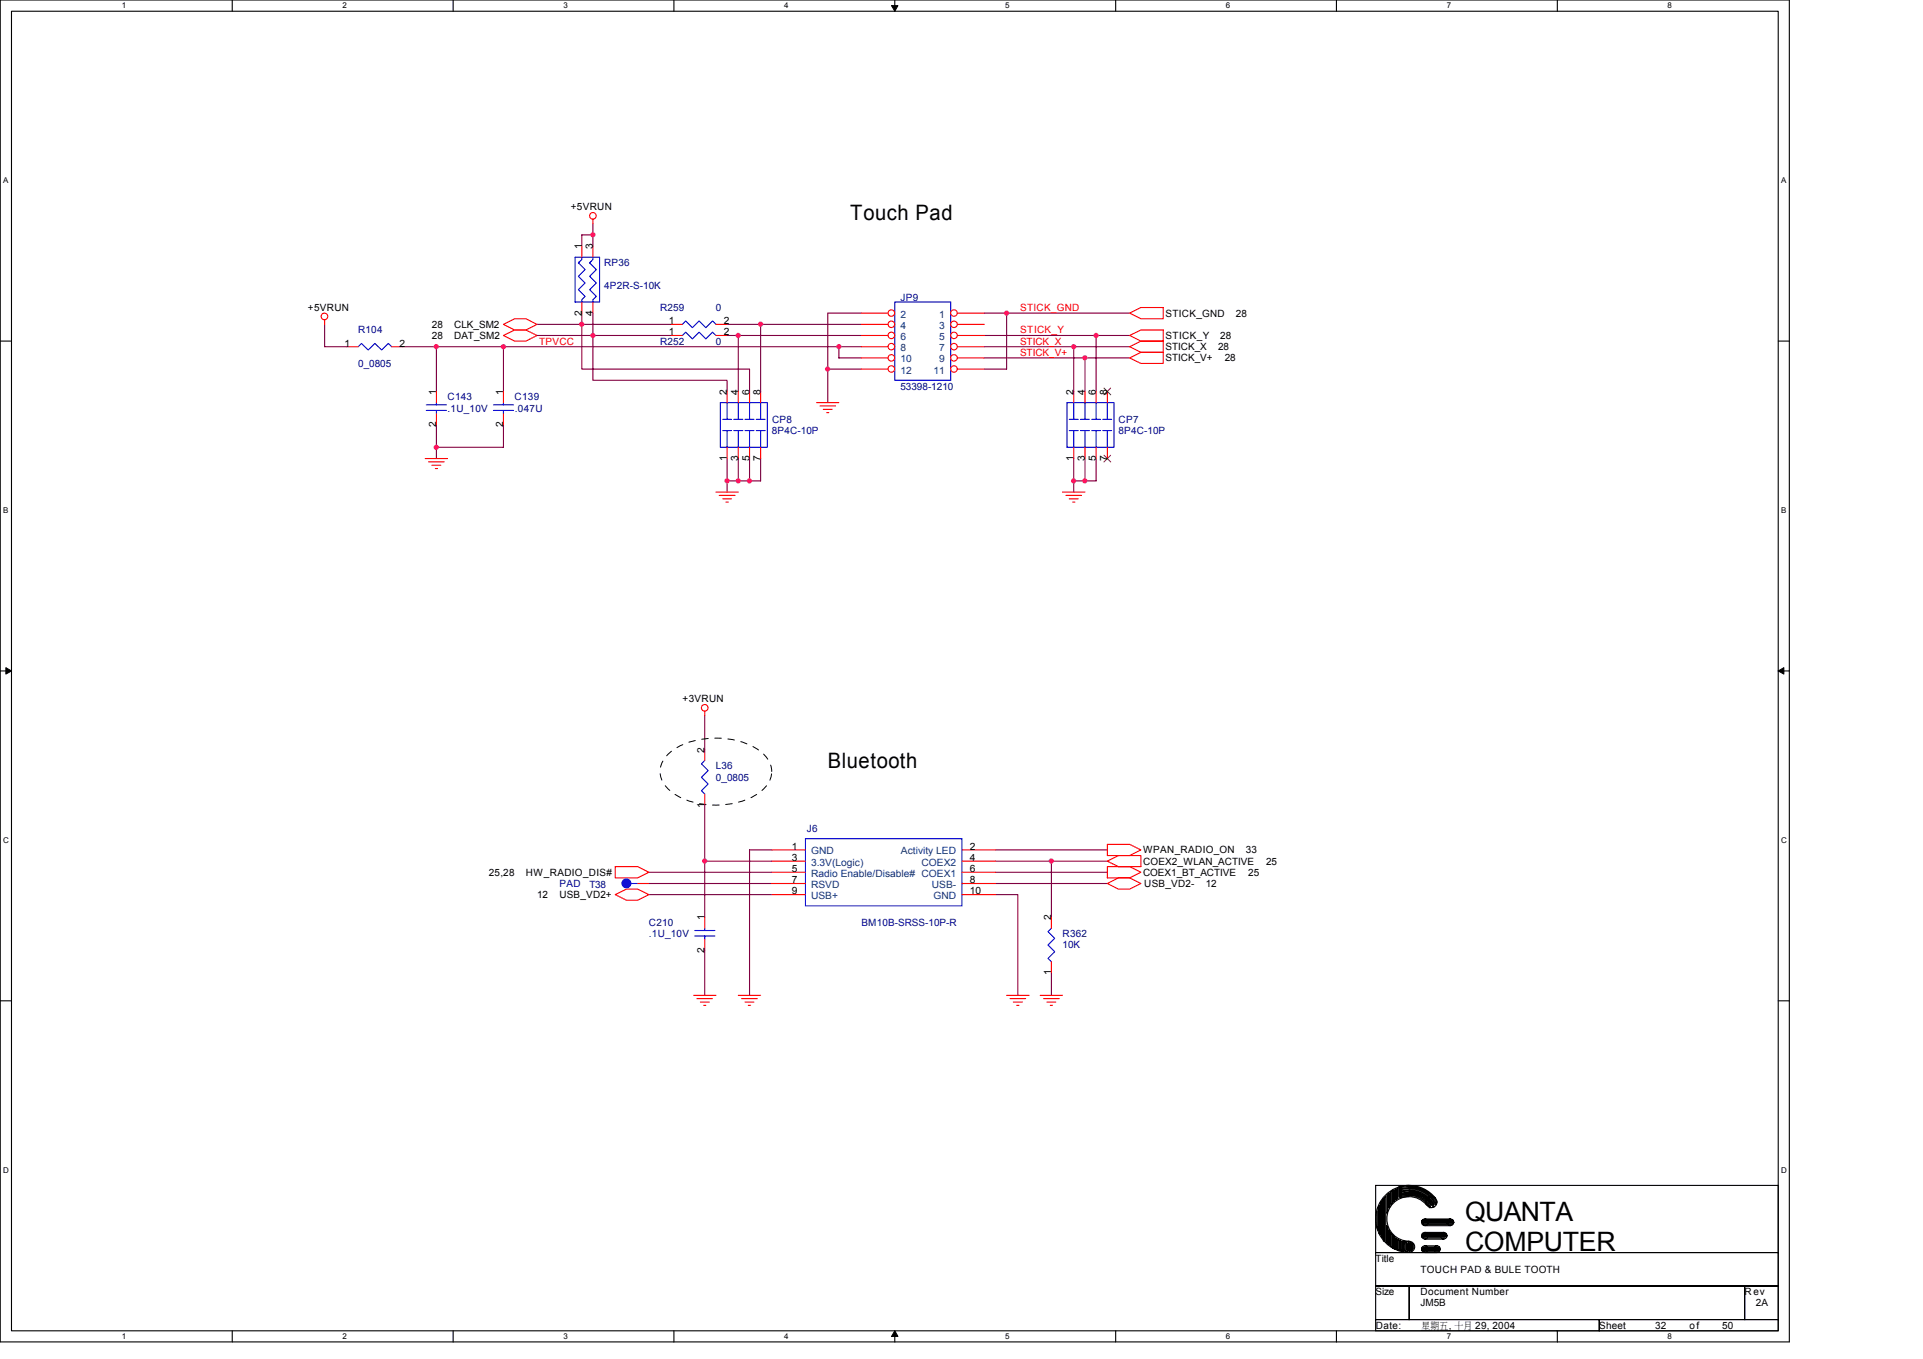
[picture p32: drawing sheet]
<svg xmlns="http://www.w3.org/2000/svg" width="297mm" height="210mm" viewBox="0 0 297 210" stroke-linecap="round" stroke-linejoin="round" font-family="sans-serif">
<defs><g id="words">
<g font-size="4.1">
<text x="226.3" y="188.5">QUANTA</text>
<text x="226.3" y="193.3">COMPUTER</text>
</g>
<g font-size="3.3">
<text x="131.3" y="34">Touch Pad</text>
<text x="127.9" y="118.7">Bluetooth</text>
</g>
<g font-size="1.5">
<text x="88.2" y="32.5">+5VRUN</text>
<text x="89.8" y="38.5" transform="rotate(-90 89.8 38.5)">1</text>
<text x="91.6" y="38.5" transform="rotate(-90 91.6 38.5)">3</text>
<text x="47.6" y="48">+5VRUN</text>
<text x="53.2" y="53.5">1</text>
<text x="61.7" y="53.5">2</text>
<text x="66.7" y="52.4">28</text>
<text x="66.7" y="50.6">28</text>
<text x="70.2" y="52.4">DAT_SM2</text>
<text x="70.2" y="50.6">CLK_SM2</text>
<text x="89.8" y="48.7" transform="rotate(-90 89.8 48.7)">2</text>
<text x="91.6" y="48.7" transform="rotate(-90 91.6 48.7)">4</text>
<text x="103.3" y="51.8">1</text>
<text x="103.3" y="50.1">1</text>
<text x="111.8" y="51.8">2</text>
<text x="111.8" y="50.1">2</text>
<text x="180" y="52.4">STICK_Y</text>
<text x="180" y="48.9">STICK_GND</text>
<text x="188.5" y="52.4">28</text>
<text x="190.9" y="48.9">28</text>
<text x="180" y="55.8">STICK_V+</text>
<text x="180" y="54.1">STICK_X</text>
<text x="188.1" y="54.1">28</text>
<text x="189.2" y="55.8">28</text>
<text x="67.4" y="61" transform="rotate(-90 67.4 61)">1</text>
<text x="77.7" y="61" transform="rotate(-90 77.7 61)">1</text>
<text x="112.3" y="61" transform="rotate(-90 112.3 61)">2</text>
<text x="114" y="61" transform="rotate(-90 114 61)">4</text>
<text x="115.8" y="61" transform="rotate(-90 115.8 61)">6</text>
<text x="117.5" y="61" transform="rotate(-90 117.5 61)">8</text>
<text x="165.8" y="61" transform="rotate(-90 165.8 61)">2</text>
<text x="167.6" y="61" transform="rotate(-90 167.6 61)">4</text>
<text x="169.3" y="61" transform="rotate(-90 169.3 61)">6</text>
<text x="171" y="61" transform="rotate(-90 171 61)">8</text>
<text x="67.4" y="66" transform="rotate(-90 67.4 66)">2</text>
<text x="77.7" y="66" transform="rotate(-90 77.7 66)">2</text>
<text x="112.3" y="71.2" transform="rotate(-90 112.3 71.2)">1</text>
<text x="114" y="71.2" transform="rotate(-90 114 71.2)">3</text>
<text x="115.8" y="71.2" transform="rotate(-90 115.8 71.2)">5</text>
<text x="117.5" y="71.2" transform="rotate(-90 117.5 71.2)">7</text>
<text x="165.8" y="71.2" transform="rotate(-90 165.8 71.2)">1</text>
<text x="167.6" y="71.2" transform="rotate(-90 167.6 71.2)">3</text>
<text x="169.3" y="71.2" transform="rotate(-90 169.3 71.2)">5</text>
<text x="171" y="71.2" transform="rotate(-90 171 71.2)">7</text>
<text x="105.4" y="108.5">+3VRUN</text>
<text x="108.8" y="116.2" transform="rotate(-90 108.8 116.2)">2</text>
<text x="108.8" y="124.7" transform="rotate(-90 108.8 124.7)">1</text>
<text x="122.3" y="131.3">1</text>
<text x="149.8" y="131.3">2</text>
<text x="176.6" y="131.8">WPAN_RADIO_ON</text>
<text x="192.5" y="131.8">33</text>
<text x="75.5" y="135.3">25,28</text>
<text x="81.2" y="135.3">HW_RADIO_DIS#</text>
<text x="122.3" y="136.4">7</text>
<text x="122.3" y="134.7">5</text>
<text x="122.3" y="133">3</text>
<text x="149.8" y="133">4</text>
<text x="149.8" y="134.7">6</text>
<text x="149.8" y="136.4">8</text>
<text x="176.6" y="133.5">COEX2_WLAN_ACTIVE</text>
<text x="176.6" y="135.3">COEX1_BT_ACTIVE</text>
<text x="176.7" y="137">USB_VD2-</text>
<text x="186.2" y="137">12</text>
<text x="192.8" y="135.3">25</text>
<text x="195.6" y="133.5">25</text>
<text x="82.9" y="138.7">12</text>
<text x="86.4" y="138.7">USB_VD2+</text>
<text x="108.8" y="142.2" transform="rotate(-90 108.8 142.2)">1</text>
<text x="122.3" y="138.2">9</text>
<text x="149.8" y="138.2">10</text>
<text x="162.4" y="142.2" transform="rotate(-90 162.4 142.2)">2</text>
<text x="108.8" y="147.2" transform="rotate(-90 108.8 147.2)">2</text>
<text x="162.4" y="150.6" transform="rotate(-90 162.4 150.6)">1</text>
<text x="212.5" y="194.9">Title</text>
<text x="219.4" y="196.6">TOUCH PAD &amp; BULE TOOTH</text>
<text x="212.5" y="200">Size</text>
<text x="219.4" y="200">Document Number</text>
<text x="219.4" y="201.8">JM5B</text>
<text x="269.5" y="200">Rev</text>
<text x="271.2" y="201.8">2A</text>
<text x="212.5" y="205.2">Date:</text>
<text x="219.6" y="205.2">星期五, 十月 29, 2004</text>
<text x="247" y="205.2">Sheet</text>
<text x="255.7" y="205.2">32</text>
<text x="261" y="205.2">of</text>
<text x="266" y="205.2">50</text>
</g>
<g font-size="1.5" fill="#000080">
<text x="93.3" y="41.1">RP36</text>
<text x="93.3" y="44.6">4P2R-S-10K</text>
<text x="139.1" y="46.5">JP9</text>
<text x="55.3" y="51.5">R104</text>
<text x="102" y="53.2">R252</text>
<text x="102" y="48">R259</text>
<text x="110.6" y="53.2">0</text>
<text x="110.6" y="48">0</text>
<text x="55.3" y="56.7">0_0805</text>
<text x="69.1" y="61.8">C143</text>
<text x="69.1" y="63.6">.1U_10V</text>
<text x="79.5" y="61.8">C139</text>
<text x="79.5" y="63.6">.047U</text>
<text x="119.2" y="65.3">CP8</text>
<text x="139.1" y="60.3">53398-1210</text>
<text x="172.8" y="65.3">CP7</text>
<text x="119.2" y="67">8P4C-10P</text>
<text x="172.8" y="67">8P4C-10P</text>
<text x="110.6" y="118.9">L36</text>
<text x="110.6" y="120.6">0_0805</text>
<text x="124.6" y="128.5">J6</text>
<text x="86.4" y="137">PAD</text>
<text x="91.1" y="137.2">T38</text>
<text x="100.2" y="143">C210</text>
<text x="133.1" y="143">BM10B-SRSS-10P-R</text>
<text x="100.2" y="144.8">.1U_10V</text>
<text x="164.1" y="144.8">R362</text>
<text x="164.1" y="146.5">10K</text>
</g>
<g font-size="1.5" fill="#f00">
<text x="83.3" y="53.2">TPVCC</text>
<text x="157.6" y="48">STICK_GND</text>
<text x="157.6" y="51.5">STICK_Y</text>
<text x="157.6" y="53.2">STICK_X</text>
<text x="157.6" y="54.9">STICK_V+</text>
</g>
<g font-size="1.5" fill="#004080">
<text x="139.1" y="49.1">2</text>
<text x="139.1" y="50.8">4</text>
<text x="139.1" y="52.5">6</text>
<text x="145.1" y="49.1">1</text>
<text x="145.1" y="50.8">3</text>
<text x="145.1" y="52.5">5</text>
<text x="139.1" y="54.3">8</text>
<text x="139.1" y="56">10</text>
<text x="139.1" y="57.7">12</text>
<text x="144.2" y="57.7">11</text>
<text x="145.1" y="54.3">7</text>
<text x="145.1" y="56">9</text>
<text x="125.3" y="132">GND</text>
<text x="139.2" y="132">Activity LED</text>
<text x="125.3" y="137.2">RSVD</text>
<text x="125.3" y="135.4">Radio Enable/Disable# COEX1</text>
<text x="125.3" y="133.7">3.3V(Logic)</text>
<text x="142.3" y="133.7">COEX2</text>
<text x="143.9" y="137.2">USB-</text>
<text x="125.3" y="138.9">USB+</text>
<text x="144.2" y="138.9">GND</text>
</g>
<g font-size="1.2">
<text x="18.8" y="1.3">1</text>
<text x="52.9" y="1.3">2</text>
<text x="87" y="1.3">3</text>
<text x="121.1" y="1.3">4</text>
<text x="155.3" y="1.3">5</text>
<text x="189.4" y="1.3">6</text>
<text x="223.5" y="1.3">7</text>
<text x="257.6" y="1.3">8</text>
<text x=".5" y="28.3">A</text>
<text x="275.1" y="28.3">A</text>
<text x=".5" y="79.2">B</text>
<text x="275.1" y="79.2">B</text>
<text x=".5" y="130.2">C</text>
<text x="275.1" y="130.2">C</text>
<text x=".5" y="181.1">D</text>
<text x="275.1" y="181.1">D</text>
<text x="18.8" y="206.8">1</text>
<text x="52.9" y="206.8">2</text>
<text x="87" y="206.8">3</text>
<text x="121.1" y="206.8">4</text>
<text x="155.3" y="206.8">5</text>
<text x="189.4" y="206.8">6</text>
<text x="223.5" y="206.8">7</text>
<text x="257.6" y="206.8">8</text>
</g>
</g></defs>
<path d="M0 0h276.4v207.3h-276.4zM1.8 1.7h272.9v203.8h-272.9z" fill="none" stroke="#000" stroke-width=".17"/>
<g fill="#fff">
<path d="M18.8 .2h.7v1.4h-.7z"/>
<path d="M18.8 205.7h.7v1.4h-.7z"/>
</g>
<path d="M35.9 0v1.7M35.9 205.5v1.8" fill="none" stroke="#000" stroke-width=".17"/>
<g fill="#fff">
<path d="M52.9 .2h.7v1.4h-.7z"/>
<path d="M52.9 205.7h.7v1.4h-.7z"/>
</g>
<path d="M70 0v1.7M70 205.5v1.8" fill="none" stroke="#000" stroke-width=".17"/>
<g fill="#fff">
<path d="M87 .2h.7v1.4h-.7z"/>
<path d="M87 205.7h.7v1.4h-.7z"/>
</g>
<path d="M104.1 0v1.7M104.1 205.5v1.8" fill="none" stroke="#000" stroke-width=".17"/>
<g fill="#fff">
<path d="M121.1 .2h.7v1.4h-.7z"/>
<path d="M121.1 205.7h.7v1.4h-.7z"/>
</g>
<path d="M138.2 0v1.7M138.2 205.5v1.8" fill="none" stroke="#000" stroke-width=".17"/>
<path d="M137.7 .9h1l-.5 .8zM138.2 205.5l.5 .9h-1z" fill="#000" stroke="#000" stroke-width=".15"/>
<g fill="#fff">
<path d="M155.3 .2h.6v1.4h-.6z"/>
<path d="M155.3 205.7h.6v1.4h-.6z"/>
</g>
<path d="M172.3 0v1.7M172.3 205.5v1.8" fill="none" stroke="#000" stroke-width=".17"/>
<g fill="#fff">
<path d="M189.4 .2h.6v1.4h-.6z"/>
<path d="M189.4 205.7h.6v1.4h-.6z"/>
</g>
<path d="M206.4 0v1.7M206.4 205.5v1.8" fill="none" stroke="#000" stroke-width=".17"/>
<g fill="#fff">
<path d="M223.5 .2h.6v1.4h-.6z"/>
<path d="M223.5 205.7h.6v1.4h-.6z"/>
</g>
<path d="M240.6 0v1.7M240.6 205.5v1.8" fill="none" stroke="#000" stroke-width=".17"/>
<g fill="#fff">
<path d="M257.6 .2h.7v1.4h-.7z"/>
<path d="M257.6 205.7h.7v1.4h-.7z"/>
<path d="M.5 27.2h.8v1.4h-.8z"/>
<path d="M275.1 27.2h.8v1.4h-.8z"/>
<path d="M.5 78.1h.8v1.4h-.8z"/>
<path d="M275.1 78.1h.8v1.4h-.8z"/>
</g>
<path d="M0 52.7h1.8M274.7 52.7h1.7" fill="none" stroke="#000" stroke-width=".17"/>
<g fill="#fff">
<path d="M.5 129.1h.8v1.4h-.8z"/>
<path d="M275.1 129.1h.9v1.4h-.9z"/>
</g>
<path d="M0 103.6h1.8M274.7 103.6h1.7" fill="none" stroke="#000" stroke-width=".17"/>
<path d="M.9 103.1l.9 .5-.9 .5zM274.7 103.6l.8-.5v1z" fill="#000" stroke="#000" stroke-width=".15"/>
<g fill="#fff">
<path d="M.5 180h.8v1.4h-.8z"/>
<path d="M275.1 180h.9v1.4h-.9z"/>
</g>
<g fill="none" stroke="#000" stroke-width=".17">
<path d="M0 154.6h1.8M274.7 154.6h1.7M212.5 183.1h62.2v10.4h-62.2zM212.5 193.5h62.2v5.1h-62.2zM212.5 198.6h5.2v5.2h-5.2zM212.7 187.1v2.4l.1 .5v-3.5l.2-.3v4.3l.2 .2v-4.8l.2-.4v5.5l.1 .2v-5.9l.2-.1v6.5M214.2 184.5v2.9l.2-.5v-2.4l.2-.2v2.2l.1-.1v-2.3l.2-.1v2l.2-.1v-2.1h.2v1.9l.1-.2v-1.7l.2-.2v1.7l.2-.1v-1.6l.1-.2v1.8M216.3 183.8a4.7 4.7 0 0 1 5.4 2.2M216.3 184.5a4 4 0 0 1 4.8 1.7M216.3 184.3a4.2 4.2 0 0 1 5.1 2.1M216.3 184.2a4.3 4.3 0 0 1 5.2 2.2M216.3 184a4.5 4.5 0 0 1 5.2 2.1"/>
<path d="M216.3 183.5a4.9 4.9 0 0 1 5.7 2.2M216.3 183.3v1.7l-.2-.2v-1.4zM216.3 191.6v1.5h-.2v-1.5l-.2-.2v1.7l-.1-.2v-1.5l-.2-.2v1.7h-.2v-1.9l-.1-.1v1.9h-.2v-2.1l-.2-.2v2.1l-.2-.2v-2l-.1-.4v2.2l-.2-.1v-2.4l-.2-.4v2.6h-.1v-7.1l-.2 .2v6.7M216.3 191.7h.2v1.4h.1v-1.4h.2v1.6h-.3l.5-1.6M216.3 184.9a3.6 3.6 0 0 1 4.5 1.7M216.3 184.7a3.8 3.8 0 0 1 4.7 1.8M216.4 183.6a4.8 4.8 0 0 1 5.5 2.3M216.5 183.4v1.4M217 191.7h.1M217 191.7v1.6l.2-.2v-1.4l.1 .4v1.2h.2v-1.4h.2v1.4h.1v-1.4h.2v1.4l.2-.2v-1l.2 .1v.7M217.7 183.1l-1.6 .2M217.7 184.8l-1.3 .2"/>
<path d="M217.7 198.6h51.8v5.2h-51.8zM219.7 188.4h4.7v.2h-4.8v.2h5l-.2 .2h-4.7l.2 .1M219.7 192.6h2.6v.2h-2.7v.1h2.9l-.2 .2h-2.7l.3 .2h2.4M219.7 190.5h3.7v.2h-3.7l-.1 .2h3.9l-.1 .1h-3.8l.3 .2h3.3M219.9 189.1h.1M219.9 189.1h4.5M220.1 192.4h1.9M220.1 193.5h1.9M220.1 191.4h2.9M220.1 190.4h2.9M220.1 189.3h4M220.1 188.3h4"/>
<path d="M220.3 186.1a3.4 3.4 0 0 0-5.8 .7 3.4 3.4 0 0 0 3.2 4.9M221.7 185a5.2 5.2 0 0 0-8.7 1 5.2 5.2 0 0 0 4.7 7.4M269.5 198.6h5.2v5.2h-5.2zM212.5 203.8h34.5v1.7h-34.5zM247 203.8h27.7v1.7h-27.7z"/>
<circle cx="217.7" cy="192.6" r=".86"/>
<circle cx="220.1" cy="190.9" r=".51"/>
<circle cx="220.1" cy="192.9" r=".51"/>
<circle cx="220.1" cy="188.8" r=".51"/>
<circle cx="221.1" cy="185.7" r=".85"/>
<circle cx="222" cy="192.9" r=".51"/>
<circle cx="223" cy="190.9" r=".51"/>
<circle cx="224" cy="188.8" r=".51"/>
</g>
<g fill="none" stroke="#800040" stroke-width=".17">
<path d="M89.9 38v-1.7h1.7v1.7M91.6 34.5v1.8M50.1 50.1v3.5h3.5M62.2 53.6h70.9M67.4 53.6v6.9M77.8 53.6v6.9M82.9 51.8h20.8M82.9 50.1h20.8M89.9 48.4v8.6h25.9v3.5M91.6 48.4v10.3h20.7v1.8M112.3 50.1h5.2v10.4M112.3 51.8h1.7v8.7"/>
<path d="M114 51.8h19.1M117.5 50.1h15.6M127.9 57h5.2M129.6 53.6v1.7h3.5M133.1 48.4h-5.2v13.8M152 55.3h15.6v5.2M152 51.8h22.5M152 48.4h22.5M152 53.6h22.5M155.5 48.4v8.6h-3.5M165.9 53.6v6.9M167.6 55.3h6.9"/>
<path d="M169.3 51.8v8.7M67.4 65.6v3.5h10.4v-3.5M67.4 69.1v1.7M112.3 70.8v5.2M114 70.8v3.5M115.8 70.8v3.5M117.5 70.8v3.5h-5.2M165.9 70.8v5.2M167.6 70.8v3.5M169.3 70.8v3.5h-3.4M108.9 110.6v5.1M100.2 134.7h19"/>
<path d="M100.2 136.5h19M100.2 138.2h19M108.9 133h10.3M108.9 124.4v17.2M119.2 131.3h-3.4v22.4M153.8 138.2h3.4v15.5M153.8 133h17.2M153.8 134.7h17.2M153.8 136.5h17.2M153.8 131.3h17.2M162.4 133v8.6M108.9 146.8v6.9"/>
<path d="M162.4 150.3v3.4"/>
</g>
<g fill="none" stroke="#f00" stroke-width=".17">
<path d="M91.6 33.9v.6M50.1 49.4v.7M77.8 51.8l1.7-.8h1.7l1.7 .8-1.7 .9h-1.7zM77.8 50.1l1.7-.9h1.7l1.7 .9-1.7 .9h-1.7zM174.5 55.3l1.7-.9h3.5v1.7h-3.5zM174.5 51.8l1.7-.8h3.5v1.7h-3.5zM174.5 53.6l1.7-.9h3.5v1.7h-3.5zM174.5 48.4l1.7-.9h3.5v1.7h-3.5zM65.7 70.8h3.4M66.2 71.3h2.4M66.7 71.9h1.4M67.2 72.4h.4"/>
<path d="M67.4 60.5v1.7M67.4 63.9v1.7M110.6 76h3.4M111.1 76.5h2.4M111.6 77h1.4M112.1 77.6h.4M126.1 62.2h3.5M126.7 62.7h2.4M127.2 63.2h1.3M127.7 63.7h.3M164.1 76h3.5M164.7 76.5h2.4"/>
<path d="M165.2 77h1.4M165.7 77.6h.3M108.9 109.9v.7M95 133.9h3.5l1.7 .8-1.7 .9h-3.5zM95 138.2l1.8-.9h1.7l1.7 .9-1.7 .8h-1.7zM171 130.4h3.5l1.7 .9-1.7 .8h-3.5zM171 133l1.8-.9h3.4v1.8h-3.4zM171 136.5l1.8-.9h1.7l1.7 .9-1.7 .8h-1.7zM171 133.9h3.5l1.7 .8-1.7 .9h-3.5zM107.1 153.7h3.5M107.7 154.2h2.4M108.2 154.8h1.4"/>
<path d="M108.7 155.3h.3M114 153.7h3.5M114.6 154.2h2.4M115.1 154.8h1.4M115.6 155.3h.3M155.5 153.7h3.5M156 154.2h2.4M156.5 154.8h1.4M157.1 155.3h.3M160.7 153.7h3.4M161.2 154.2h2.4M161.7 154.8h1.4"/>
<path d="M162.2 155.3h.4"/>
<circle cx="91.6" cy="33.3" r=".51"/>
<circle cx="50.1" cy="48.9" r=".51"/>
<circle cx="108.9" cy="109.3" r=".51"/>
</g>
<path d="M103.3 116.4a11.7 11.7 0 0 1 9.8-2.2 8.7 8.7 0 0 1 5.3 2.8 3.5 3.5 0 0 1-.6 5 11.7 11.7 0 0 1-9.7 2.1 8.7 8.7 0 0 1-5.3-2.7 3.5 3.5 0 0 1 .5-5z" fill="none" stroke="#000" stroke-width=".15" stroke-dasharray="1 1 1 1 1 1 1 1"/>
<path d="M138.2 46.7h8.7v12h-8.7zM65.8 63.4h3.2M65.8 62.5h3.2M67.4 62.2v.3M67.4 63.4v.5" fill="none" stroke="#00f" stroke-width=".17"/>
<circle cx="147.4" cy="48.4" r=".51" fill="#fff" stroke="#f00" stroke-width=".17"/>
<path d="M147.9 48.4h4.1" fill="none" stroke="#f00" stroke-width=".17"/>
<circle cx="147.4" cy="50.1" r=".51" fill="#fff" stroke="#f00" stroke-width=".17"/>
<path d="M147.9 50.1h4.1" fill="none" stroke="#f00" stroke-width=".17"/>
<circle cx="147.4" cy="51.8" r=".51" fill="#fff" stroke="#f00" stroke-width=".17"/>
<path d="M147.9 51.8h4.1" fill="none" stroke="#f00" stroke-width=".17"/>
<circle cx="147.4" cy="53.5" r=".51" fill="#fff" stroke="#f00" stroke-width=".17"/>
<path d="M147.9 53.6h4.1" fill="none" stroke="#f00" stroke-width=".17"/>
<circle cx="147.4" cy="55.3" r=".51" fill="#fff" stroke="#f00" stroke-width=".17"/>
<path d="M147.9 55.3h4.1" fill="none" stroke="#f00" stroke-width=".17"/>
<circle cx="137.7" cy="48.4" r=".51" fill="#fff" stroke="#f00" stroke-width=".17"/>
<path d="M133.1 48.4h4.1" fill="none" stroke="#f00" stroke-width=".17"/>
<circle cx="137.7" cy="50.1" r=".51" fill="#fff" stroke="#f00" stroke-width=".17"/>
<path d="M133.1 50.1h4.1" fill="none" stroke="#f00" stroke-width=".17"/>
<circle cx="137.7" cy="51.8" r=".51" fill="#fff" stroke="#f00" stroke-width=".17"/>
<path d="M133.1 51.8h4.1" fill="none" stroke="#f00" stroke-width=".17"/>
<circle cx="137.7" cy="53.5" r=".51" fill="#fff" stroke="#f00" stroke-width=".17"/>
<path d="M133.1 53.6h4.1" fill="none" stroke="#f00" stroke-width=".17"/>
<circle cx="137.7" cy="55.3" r=".51" fill="#fff" stroke="#f00" stroke-width=".17"/>
<path d="M133.1 55.3h4.1" fill="none" stroke="#f00" stroke-width=".17"/>
<circle cx="147.4" cy="57" r=".51" fill="#fff" stroke="#f00" stroke-width=".17"/>
<path d="M147.9 57h4.1" fill="none" stroke="#f00" stroke-width=".17"/>
<circle cx="137.7" cy="57" r=".51" fill="#fff" stroke="#f00" stroke-width=".17"/>
<g fill="none" stroke="#f00" stroke-width=".17">
<path d="M89.9 38v1.7M91.6 38v1.7M53.6 53.6h1.7M60.5 53.6h1.7M89.9 46.7v1.7M91.6 46.7v1.7M103.7 51.8h1.7M103.7 50.1h1.7M110.6 51.8h1.7M110.6 50.1h1.7M133.1 57h4.1M77.8 60.5v1.7"/>
<path d="M77.8 63.9v1.7M112.3 60.5v1.7M112.3 69.1v1.7M114 60.5v1.7M114 69.1v1.7M115.8 60.5v1.7M115.8 69.1v1.7M117.5 60.5v1.7M117.5 69.1v1.7M165.9 60.5v1.7M165.9 69.1v1.7M167.6 60.5v1.7"/>
<path d="M167.6 69.1v1.7M169.3 60.5v1.7M169.3 69.1v1.7M171 60.5v1.7M171 69.1v1.7M108.9 115.7v1.8M98.5 136.5h1.7M108.9 122.6v1.8M119.2 131.3h5.2M119.2 133h5.2M119.2 134.7h5.2M119.2 136.5h5.2"/>
<path d="M119.2 138.2h5.2M148.6 131.3h5.2M148.6 133h5.2M148.6 134.7h5.2M148.6 136.5h5.2M148.6 138.2h5.2M108.9 141.6v1.8M108.9 145.1v1.7M162.4 141.6v1.8M162.4 148.5v1.8"/>
</g>
<g fill="none" stroke="#00f" stroke-width=".17">
<path d="M88.8 39.7h3.8v7h-3.8zM89.9 39.7v.4l-.6 .5 1.1 1-1.1 1.1 1.1 1-1.1 1 1.1 1.1-.5 .5v.4M91.6 39.7v.4l-.5 .5 1 1-1 1.1 1 1-1 1 1 1.1-.5 .5v.4M55.3 53.6l.5-.6 1.1 1.1 1-1.1 1 1.1 1.1-1.1 .5 .6M89.5 40.4l-.2 .2M91.2 40.4l-.1 .2M105.4 51.8l.5-.5 1.1 1 1-1 1 1 1.1-1 .5 .5M105.4 50.1l.5-.5 1.1 1 1-1 1 1 1.1-1 .5 .5M76.2 63.4h3.1M76.2 62.5h3.1M77.8 62.2v.3M77.8 63.4v.5"/>
<path d="M111.3 62.2h7.2v6.9h-7.2zM111.6 64.8h1.4M111.6 66.5h1.4M112.3 62.2v2.6M112.3 66.5v2.6M113.3 64.8h1.4M113.3 66.5h1.4M114 62.2v2.6M114 66.5v2.6M115.1 64.8h1.4M115.1 66.5h1.4M115.8 62.2v2.6"/>
<path d="M115.8 66.5v2.6M116.8 64.8h1.4M116.8 66.5h1.4M117.5 62.2v2.6M117.5 66.5v2.6M164.8 62.2h7.3v6.9h-7.3zM165.2 64.8h1.4M165.2 66.5h1.4M165.9 62.2v2.6M165.9 66.5v2.6M166.9 64.8h1.4M166.9 66.5h1.4"/>
<path d="M167.6 62.2v2.6M167.6 66.5v2.6M168.6 64.8h1.4M168.6 66.5h1.4M169.3 62.2v2.6M169.3 66.5v2.6M170.3 64.8h1.4M170.3 66.5h1.4M171 62.2v2.6M171 66.5v2.6M108.9 117.5l-.6 .5 1.1 1-1.1 1.1 1.1 1-1.1 1 .6 .5M97.5 136.5h1"/>
<path d="M124.4 129.5h24.2v10.4h-24.2zM107.3 144.6h3.1M107.3 143.7h3.1M108.9 143.4v.3M108.9 144.6v.5M162.4 143.4l-.5 .5 1 1-1 1.1 1 1-1 1 .5 .5"/>
</g>
<path d="M170.5 59.9l1.1 1.1M171.6 59.9l-1.1 1.1M170.5 70.3l1.1 1.1M171.6 70.3l-1.1 1.1" fill="none" stroke="#804000" stroke-width=".15"/>
<circle cx="96.8" cy="136.4" r=".69" fill="#00f" stroke="#00f" stroke-width=".17"/>
<g fill="#f0f" stroke="#f0f" stroke-width=".17">
<circle cx="162.4" cy="133" r=".34"/>
<circle cx="108.9" cy="133" r=".34"/>
<circle cx="127.8" cy="57" r=".34"/>
<circle cx="115.8" cy="74.3" r=".34"/>
<circle cx="114" cy="74.3" r=".34"/>
<circle cx="129.6" cy="53.5" r=".33"/>
<circle cx="155.5" cy="48.4" r=".34"/>
<circle cx="91.6" cy="36.3" r=".33"/>
<circle cx="67.4" cy="53.5" r=".33"/>
<circle cx="91.6" cy="51.8" r=".34"/>
<circle cx="117.5" cy="50.1" r=".34"/>
<circle cx="169.3" cy="51.8" r=".34"/>
<circle cx="67.4" cy="69.1" r=".34"/>
<circle cx="165.8" cy="74.3" r=".34"/>
<circle cx="165.8" cy="53.5" r=".33"/>
<circle cx="167.6" cy="74.3" r=".34"/>
<circle cx="89.8" cy="50.1" r=".34"/>
<circle cx="112.3" cy="74.3" r=".34"/>
<circle cx="77.8" cy="53.5" r=".33"/>
<circle cx="114" cy="51.8" r=".34"/>
<circle cx="167.6" cy="55.3" r=".34"/>
</g>
<use href="#words"/>
</svg>
